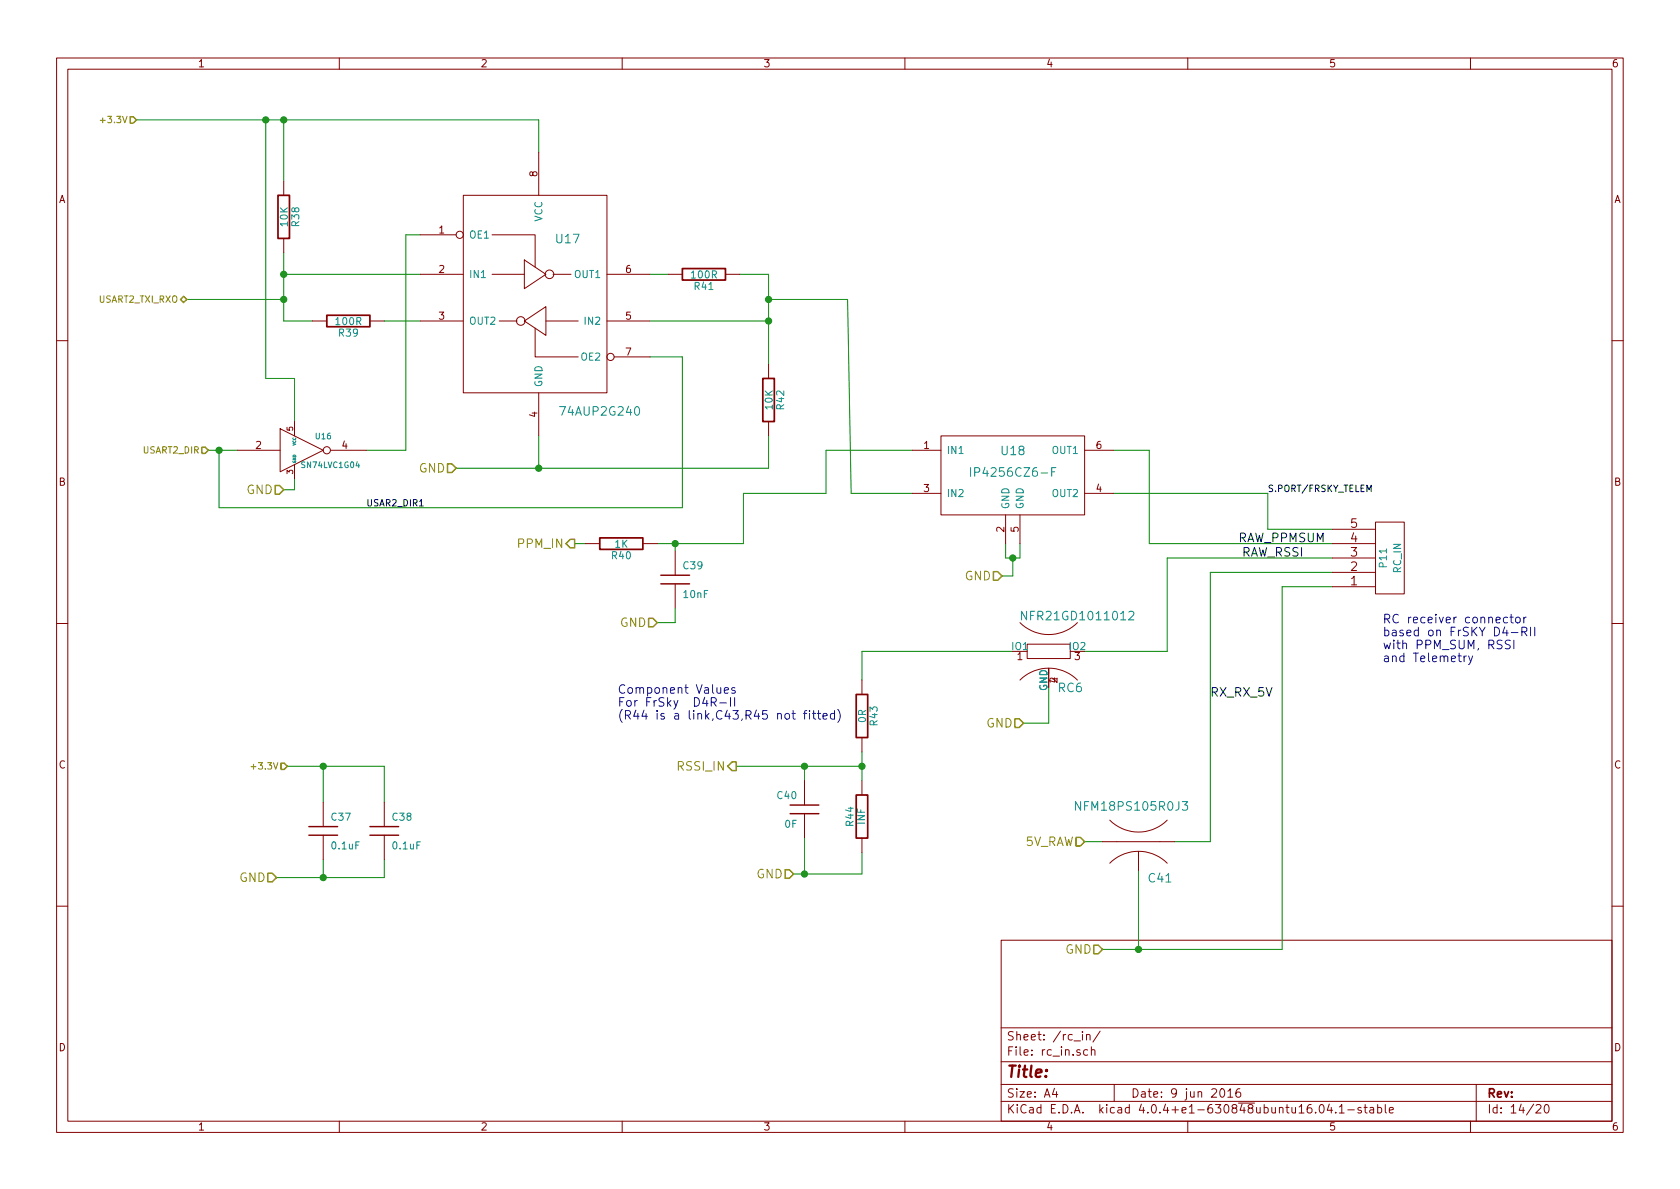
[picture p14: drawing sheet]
<svg xmlns="http://www.w3.org/2000/svg" width="297mm" height="210mm" viewBox="0 0 297 210" stroke-linecap="round" stroke-linejoin="round" font-family="sans-serif">
<defs><g id="words">
<text font-size="2.8" fill="#840000" x="178" y="190.5">Title:</text>
<g font-size="2.1" fill="#008484">
<text x="98.4" y="43">U17</text>
<text x="99.4" y="73.5">74AUP2G240</text>
<text x="177.1" y="80.5">U18</text>
<text x="172.7" y="84.3">IP4256CZ6-F</text>
<text x="181.4" y="109.7">NFR21GD1011012</text>
<text x="187.1" y="122.4">RC6</text>
<text x="190.8" y="143.4">NFM18PS105R0J3</text>
<text x="203.2" y="156.1">C41</text>
</g>
<g font-size="2.1" fill="#848400">
<text x="74" y="83.6">GND</text>
<text x="43.5" y="87.4">GND</text>
<text x="91.8" y="96.9">PPM_IN</text>
<text x="170.5" y="102.6">GND</text>
<text x="109.6" y="110.9">GND</text>
<text x="174.3" y="128.6">GND</text>
<text x="120" y="136.3">RSSI_IN</text>
<text x="181" y="149.6">5V_RAW</text>
<text x="42.2" y="156">GND</text>
<text x="133.7" y="155.3">GND</text>
<text x="188.3" y="168.7">GND</text>
</g>
<g font-size="2.1">
<text x="218.7" y="95.9">RAW_PPMSUM</text>
<text x="219.3" y="98.4">RAW_RSSI</text>
<text x="214" y="123.2">RX_RX_5V</text>
</g>
<g font-size="2.1" fill="#840000">
<text x="238.8" y="95.9">4</text>
<text x="238.8" y="93.3">5</text>
<text x="238.8" y="101">2</text>
<text x="238.8" y="98.4">3</text>
<text x="238.8" y="103.5">1</text>
<text x="178" y="184">Sheet: /rc_in/</text>
<text x="178" y="186.7">File: rc_in.sch</text>
<text x="178" y="196.9">KiCad E.D.A. kicad 4.0.4+e1-630848ubuntu16.04.1-stable</text>
<text x="178" y="194.1">Size: A4</text>
<text x="200" y="194.1">Date: 9 jun 2016</text>
<text x="263" y="194.1">Rev:</text>
<text x="263" y="196.9">Id: 14/20</text>
</g>
<g font-size="2.1" fill="#0000c2">
<text x="244.5" y="110.2">RC receiver connector</text>
<text x="244.5" y="112.5">based on FrSKY D4-RII</text>
<text x="244.5" y="114.8">with PPM_SUM, RSSI</text>
<text x="244.5" y="117.1">and Telemetry</text>
<text x="109.2" y="122.7">Component Values</text>
<text x="109.2" y="125">For FrSky D4R-II</text>
<text x="109.2" y="127.2">(R44 is a link,C43,R45 not fitted)</text>
</g>
<g font-size="1.8" fill="#840000">
<text x="35" y="11.9">1</text>
<text x="85" y="11.9">2</text>
<text x="135" y="11.9">3</text>
<text x="185" y="11.9">4</text>
<text x="235" y="11.9">5</text>
<text x="285" y="11.9">6</text>
<text x="10.4" y="35.9">A</text>
<text x="95" y="31.2" transform="rotate(-90 95 31.2)">8</text>
<text x="285.4" y="35.9">A</text>
<text x="77.6" y="41.3">1</text>
<text x="77.6" y="48.3">2</text>
<text x="110.6" y="48.3">6</text>
<text x="77.6" y="56.5">3</text>
<text x="110.6" y="56.5">5</text>
<text x="110.6" y="62.9">7</text>
<text x="95" y="73.8" transform="rotate(-90 95 73.8)">4</text>
<text x="45.2" y="79.4">2</text>
<text x="60.5" y="79.4">4</text>
<text x="163.3" y="79.4">1</text>
<text x="193.8" y="79.4">6</text>
<text x="10.4" y="85.9">B</text>
<text x="163.3" y="87">3</text>
<text x="193.8" y="87">4</text>
<text x="285.4" y="85.9">B</text>
<text x="177.5" y="94.1" transform="rotate(-90 177.5 94.1)">2</text>
<text x="180.1" y="94.1" transform="rotate(-90 180.1 94.1)">5</text>
<text x="179.9" y="116.7">1</text>
<text x="190" y="116.7">3</text>
<text x="186.9" y="120.7" transform="rotate(-90 186.9 120.7)">2</text>
<text x="10.4" y="135.9">C</text>
<text x="285.4" y="135.9">C</text>
<text x="10.4" y="185.9">D</text>
<text x="285.4" y="185.9">D</text>
<text x="35" y="199.9">1</text>
<text x="85" y="199.9">2</text>
<text x="135" y="199.9">3</text>
<text x="185" y="199.9">4</text>
<text x="235" y="199.9">5</text>
<text x="285" y="199.9">6</text>
</g>
<g font-size="1.8" fill="#008484">
<text x="50.9" y="40" transform="rotate(-90 50.9 40)">10K</text>
<text x="52.9" y="40" transform="rotate(-90 52.9 40)">R38</text>
<text x="95.9" y="39.3" transform="rotate(-90 95.9 39.3)">VCC</text>
<text x="82.9" y="42.2">OE1</text>
<text x="82.9" y="49.1">IN1</text>
<text x="101.6" y="49.1">OUT1</text>
<text x="122.4" y="49.2">100R</text>
<text x="122.8" y="51.3">R41</text>
<text x="59.5" y="57.5">100R</text>
<text x="60" y="59.5">R39</text>
<text x="82.9" y="57.4">OUT2</text>
<text x="103.6" y="57.4">IN2</text>
<text x="102.8" y="63.7">OE2</text>
<text x="95.9" y="68.4" transform="rotate(-90 95.9 68.4)">GND</text>
<text x="136.6" y="72.4" transform="rotate(-90 136.6 72.4)">10K</text>
<text x="138.6" y="72.4" transform="rotate(-90 138.6 72.4)">R42</text>
<text x="167.4" y="80.3">IN1</text>
<text x="186" y="80.3">OUT1</text>
<text x="167.4" y="87.9">IN2</text>
<text x="186" y="87.9">OUT2</text>
<text x="178.4" y="90" transform="rotate(-90 178.4 90)">GND</text>
<text x="181" y="90" transform="rotate(-90 181 90)">GND</text>
<text x="108.2" y="98.9">R40</text>
<text x="108.7" y="96.8">1K</text>
<text x="120.9" y="100.7">C39</text>
<text x="245.2" y="100.2" transform="rotate(-90 245.2 100.2)">P11</text>
<text x="247.7" y="101.3" transform="rotate(-90 247.7 101.3)">RC_IN</text>
<text x="120.9" y="105.7">10nF</text>
<text x="178.9" y="114.9">IO1</text>
<text x="189.1" y="114.9">IO2</text>
<text x="185.2" y="122.2" transform="rotate(-90 185.2 122.2)">GND</text>
<text x="153.1" y="127.7" transform="rotate(-90 153.1 127.7)">0R</text>
<text x="155.1" y="128.2" transform="rotate(-90 155.1 128.2)">R43</text>
<text x="137.5" y="141.3">C40</text>
<text x="58.6" y="145.1">C37</text>
<text x="69.4" y="145.1">C38</text>
<text x="138.8" y="146.4">0F</text>
<text x="150.9" y="146" transform="rotate(-90 150.9 146)">R44</text>
<text x="152.9" y="145.8" transform="rotate(-90 152.9 145.8)">INF</text>
<text x="58.8" y="150.2">0.1uF</text>
<text x="69.5" y="150.2">0.1uF</text>
</g>
<g font-size="1.6" fill="#848400">
<text x="18.4" y="21.8">+3.3V</text>
<text x="17.4" y="53.5">USART2_TXI_RXO</text>
<text x="25.3" y="80.2">USART2_DIR</text>
<text x="45" y="136.1">+3.3V</text>
</g>
<g font-size="1.6">
<text x="64.8" y="89.5">USAR2_DIR1</text>
<text x="224.2" y="87">S.PORT/FRSKY_TELEM</text>
</g>
<g font-size="1.4" fill="#840000">
<text x="51.8" y="76.2" transform="rotate(-90 51.8 76.2)">5</text>
<text x="51.8" y="83.8" transform="rotate(-90 51.8 83.8)">3</text>
</g>
<g font-size="1.4" fill="#008484">
<text x="55.9" y="77.7">U16</text>
<text x="53.5" y="82.7">SN74LVC1G04</text>
</g>
<g font-size=".7" fill="#008484">
<text x="52.3" y="81.9" transform="rotate(-90 52.3 81.9)">GND</text>
<text x="52.3" y="78.8" transform="rotate(-90 52.3 78.8)">VCC</text>
</g>
</g></defs>
<g fill="none" stroke="#840000" stroke-width=".18">
<path d="M10 10.3h277v189.9h-277zM12 12.2h273v186.1h-273zM60 10.3v1.9M110 10.3v1.9M160 10.3v1.9M210 10.3v1.9M260 10.3v1.9M50.2 32v2.5M81.9 34.5h25.4v35h-25.4zM95.2 26.9v7.6M50.2 42.2v2.5M55.2 56.8h2.6"/>
<path d="M65.4 56.8h2.5M74.3 56.8h7.6M74.3 48.5h7.6M74.3 41.5h6.3M87 41.5h7.6v5.7M87 48.5h5.7M88.3 56.8h3.1M92.7 56.8l3.8-2.6v5.1zM92.7 46l3.8 2.5-3.8 2.5zM94.6 58v5.1h7.6M96.5 56.8h5.7M97.8 48.5h3.2"/>
<path d="M107.3 56.8h7.6M107.3 48.5h7.6M118.1 48.5h2.5M128.3 48.5h2.5M10 60.2h2M41.9 79.6h7.6M49.5 75.8l7.6 3.8-7.6 3.8zM52.1 74.5v2.6M58.4 79.6h6.4M95.2 69.5v7.6M108.6 63.1h6.3M135.9 64.4v2.5"/>
<path d="M135.9 74.5v2.6M161.3 79.6h5.1M166.4 77.1h25.4v14h-25.4zM191.8 79.6h5M285 60.2h2M52.1 82.2v2.5M103.5 96.1h2.5M113.7 96.1h2.5M119.4 97.4v4.3M161.3 87.2h5.1M177.8 91.1v5M180.3 91.1v5"/>
<path d="M191.8 87.2h5M235.6 96.1h7.6M235.6 98.7h7.6M235.6 93.6h7.6M243.2 92.3h5.1v12.7h-5.1zM10 110.3h2M119.4 103.2v4.4M180.3 110.1a7.2 7.2 0 0 0 10.2 0M181.6 113.9h7.6v2.6h-7.6zM235.6 103.8h7.6M235.6 101.2h7.6M285 110.3h2"/>
<path d="M142.2 138v4.4M152.4 120.3v2.5M152.4 130.4v2.6M152.4 138v2.6M180.3 120.3a7.2 7.2 0 0 1 10.2 0M57.1 141.9v4.3M57.1 147.7v4.3M67.9 141.9v4.3M67.9 147.7v4.3M142.2 143.9v4.3M152.4 148.2v2.5M194.9 148.8h12.7"/>
<path d="M196.2 152.6a7.2 7.2 0 0 1 10.2 0M196.2 145a7.2 7.2 0 0 0 10.2 0M201.3 151.4v-.8v.8M201.3 151.4v2.5M10 160.2h2M177 166.3h108v32h-108zM285 160.2h2M60 198.3v1.9M110 198.3v1.9M160 198.3v1.9M177 194.8h108M177 191.8h108"/>
<path d="M177 187.8h108M177 181.8h108M186.4 192.5l-.3 1h.9M186.8 193v1M191.4 182.4v.2M191.4 182.9v1M192.1 183.1l.2-.2 .4 .1v.9M192.1 182.9v1M192.3 185.7l-.4-.1-.3 .3 .1 .6 .2 .1 .4-.1M193 185.7l.2-.1 .3 .1 .1 .9M193 185.1v1.5M194.5 182.3l-1.3 2"/>
<path d="M197 191.8v3M210 198.3v1.9M215.9 192.6l.1-.1a.81 .81 0 0 1 .6 .6 .81 .81 0 0 1-.3 .8l-.1 .1a.8 .8 0 0 1-.6-.6 .8 .8 0 0 1 .3-.8zM217.1 193l.4-.5v1.5M217.1 194h.9M219.2 192.5a.59 .59 0 0 0-.7 .7l.1 .7 .2 .1 .5-.1 .1-.5-.2-.2-.4-.1-.3 .3M233.4 195.5l.2-.2a.81 .81 0 0 1 .6 .6 .81 .81 0 0 1-.3 .8l-.1 .1a.79 .79 0 0 1-.4-1.3zM235 195.2l-.3 1.1h.9M235.4 195.8v1M236.2 196.7v.1M236.8 195.8l.4-.5v1.5M236.8 196.8h.9"/>
<path d="M238.3 196.3h1.1M240.7 195.9a.37 .37 0 0 0-.6 .1l.1 .3 .5 .1v.1l-.2 .3-.4-.1M241.2 195.8h.5M241.4 195.3v1.3l.3 .2M242.2 195.9h.6l.1 .9M242.9 196.2l-.5 .1-.2 .2 .2 .3 .5-.1M243.6 195.9l.4-.1 .3 .3-.1 .6h-.6M243.6 195.3v1.5M244.9 195.3v1.3l.2 .2M245.6 196.3l.8-.1-.1-.3-.4-.1-.3 .2 .1 .7h.6M260 198.3v1.9M261 191.8v6.5"/>
<path d="M271.6 195.5l.2-.2h.4l.3 .5-1 1h1M273.2 195.5l.2-.2a.81 .81 0 0 1 .6 .6 .81 .81 0 0 1-.3 .8l-.2 .1a.79 .79 0 0 1-.3-1.3z"/>
<circle cx="81.3" cy="41.5" r=".63"/>
<circle cx="92.1" cy="56.8" r=".76"/>
<circle cx="97.2" cy="48.5" r=".76"/>
<circle cx="57.8" cy="79.6" r=".63"/>
<circle cx="107.9" cy="63.1" r=".63"/>
</g>
<g fill="none" stroke="#008400" stroke-width=".18">
<path d="M24.1 21.2h71.1v5.7M47 21.2v45.7h5.1v7.6M50.2 21.2v10.8M33 53h17.2M50.2 48.5h24.1M50.2 44.7v12.1h5M67.9 56.8h6.4M74.3 41.5h-2.5v38.1h-7M114.9 48.5h3.2M114.9 56.8h21M130.8 48.5h5.1v15.9M135.9 53h14l.6 34.2h10.8"/>
<path d="M36.8 79.6h5.1M95.2 77.1v5.7M114.9 63.1h5.7v26.7h-81.9v-10.2M135.9 77.1v5.7h-55.3M161.3 79.6h-15.3v7.6h-14.6v8.9h-15.2M196.8 79.6h6.4v16.5h32.4M52.1 84.7v1.9h-1.9M101.6 96.1h1.9M119.4 96.1v1.3M177.8 96.1v2.6h2.5v-2.6M179.1 98.7v3.1h-1.9M196.8 87.2h27.4v6.4h11.4"/>
<path d="M235.6 98.7h-29.2v16.5h-14.6M119.4 107.6v2.5h-3.2M179.1 115.2h-26.7v5.1M235.6 101.2h-21.6v47.6h-6.4M235.6 103.8h-8.9v64.1h-31.8M50.8 135.5h17.1v6.4M57.1 135.5v6.4M130.2 135.5h22.2M142.2 135.5v2.5M152.4 133v5M185.4 121.5v6.4h-4.4M57.1 152v3.2"/>
<path d="M67.9 152v3.2h-19M142.2 148.2v6.4M152.4 150.7v3.9h-12.1M191.8 148.8h3.1M201.3 153.9v14"/>
</g>
<g fill="#008400" stroke="#008400" stroke-width=".25">
<circle cx="47" cy="21.2" r=".51"/>
<circle cx="135.9" cy="53" r=".51"/>
<circle cx="57.2" cy="135.5" r=".51"/>
<circle cx="38.7" cy="79.6" r=".51"/>
<circle cx="95.3" cy="82.8" r=".51"/>
<circle cx="135.9" cy="56.8" r=".51"/>
<circle cx="142.2" cy="154.6" r=".51"/>
<circle cx="119.4" cy="96.1" r=".51"/>
<circle cx="201.3" cy="167.9" r=".51"/>
<circle cx="179.1" cy="98.7" r=".51"/>
<circle cx="152.4" cy="135.5" r=".51"/>
<circle cx="142.2" cy="135.5" r=".51"/>
<circle cx="50.2" cy="48.5" r=".51"/>
<circle cx="50.2" cy="21.2" r=".51"/>
<circle cx="57.2" cy="155.2" r=".51"/>
<circle cx="50.2" cy="53" r=".51"/>
</g>
<g fill="none" stroke="#848400" stroke-width=".25">
<path d="M23 20.6h.6l.5 .6-.5 .6h-.6zM31.9 53l.6-.6 .5 .6-.5 .5zM35.7 79.1h.6l.5 .5-.5 .6h-.6zM48.6 85.8h.8l.8 .8-.8 .8h-.8zM79.1 82h.8l.7 .8-.7 .8h-.8zM100.8 95.4h.8v1.5h-.8l-.7-.8zM114.7 109.3h.7l.8 .8-.8 .8h-.7zM175.6 101.1h.8l.8 .7-.8 .8h-.8zM49.7 134.9h.5l.6 .6-.6 .6h-.5zM129.4 134.7h.8v1.6h-.8l-.7-.8zM179.5 127.1h.7l.8 .8-.8 .7h-.7zM47.4 154.4h.7l.8 .8-.8 .8h-.7z"/>
<path d="M138.8 153.8h.8l.7 .8-.7 .7h-.8zM190.2 148.1h.8l.8 .7-.8 .8h-.8zM193.4 167.1h.8l.7 .8-.7 .8h-.8z"/>
</g>
<path d="M17.7 21.3h.9M44.4 135.6h.9" fill="none" stroke="#848400" stroke-width=".18"/>
<path d="M116.8 103.2h5.1M116.8 101.7h5.1M54.6 147.7h5.1M54.6 146.2h5.1M65.4 147.7h5.1M65.4 146.2h5.1M139.7 143.9h5.1M139.7 142.4h5.1" fill="none" stroke="#840000" stroke-width=".25"/>
<path d="M49.1 34.5h2.1v7.7h-2.1zM57.8 55.7h7.6v2.1h-7.6zM120.6 47.5h7.7v2h-7.7zM134.9 66.9h2v7.6h-2zM106 95.1h7.7v2h-7.7zM151.4 122.8h2v7.6h-2zM151.4 140.6h2v7.6h-2z" fill="none" stroke="#840000" stroke-width=".3"/>
<path d="M171.6 82.7v1.5M186 83.4h.5M186.7 82.7h-.7v1.5M181.5 108.1v1.5l-.9-1.5v1.5M199.6 108.2l.2-.1h.4l.2 .1 .1 .3-.1 .3-.9 .8h1M191.1 141.8v1.5l-.9-1.5v1.5M209 141.8h1l-.5 .5 .3 .1 .2 .2-.1 .5-.2 .2h-.5l-.2-.2" fill="none" stroke="#008484" stroke-width=".18"/>
<g fill="none" stroke="#0000c2" stroke-width=".18">
<path d="M258.9 116v1M259.3 116l-.3 .1-.1 .2M259.7 116l.3 1M260.4 116l-.5 1.4-.2 .1M266.5 109.2a.48 .48 0 0 0-.6 .1v.7a.48 .48 0 0 0 .6 .1M267 109.1h.6M267 113.3a.62 .62 0 0 0-.8 .1v.4l.8 .3v.5a.62 .62 0 0 1-.9 0M267.2 108.6v1.4l.4 .2M267.2 111.9h1.2M267.7 113.2v1.5M268 109.3l.3-.2 .4 .2 .1 .6-.2 .2-.3 .1-.3-.2zM269.1 111.7h.7l.2-.3-.1-.3-.2-.2h-.6v1.5"/>
<path d="M269.4 109.1v1.1M269.5 111.7l.5 .7M269.8 109.1l-.2 .1-.2 .2M270.6 110.9v1.5M271.3 110.9v1.5M125.8 124.2l.7-.1 .1-.2v-.4l-.3-.1h-.5v1.5M126.1 124.2l.5 .7M127.3 124.3h1.1M128.1 122.1l.7-.2-.1-.2-.4-.1-.2 .2v.7h.6M129.2 123.4v1.5M129.9 123.4v1.5M129.9 121.7l-.3-.1-.2 .2v.2l.5 .2v.3h-.5"/>
<path d="M140 126.2h.6M140.2 125.6v1.4l.4 .2M142.1 126.2h.5M142.6 125.6l-.3 .1v.2v1.3M143.1 125.6v.2M143.1 126.2v1M143.7 126.2h.5M143.9 125.6v1.4l.3 .2M144.5 126.2h.6M144.7 125.6v1.4l.4 .2M145.5 126.7l.8-.2-.1-.3h-.5l-.2 .2 .1 .7h.6M147.5 126.2a.48 .48 0 0 0-.6 .1v.7a.48 .48 0 0 0 .6 .1"/>
<path d="M147.5 125.6v1.6M148.1 125.4a1.75 1.75 0 0 1 0 2.4"/>
</g>
<use href="#words"/>
</svg>
